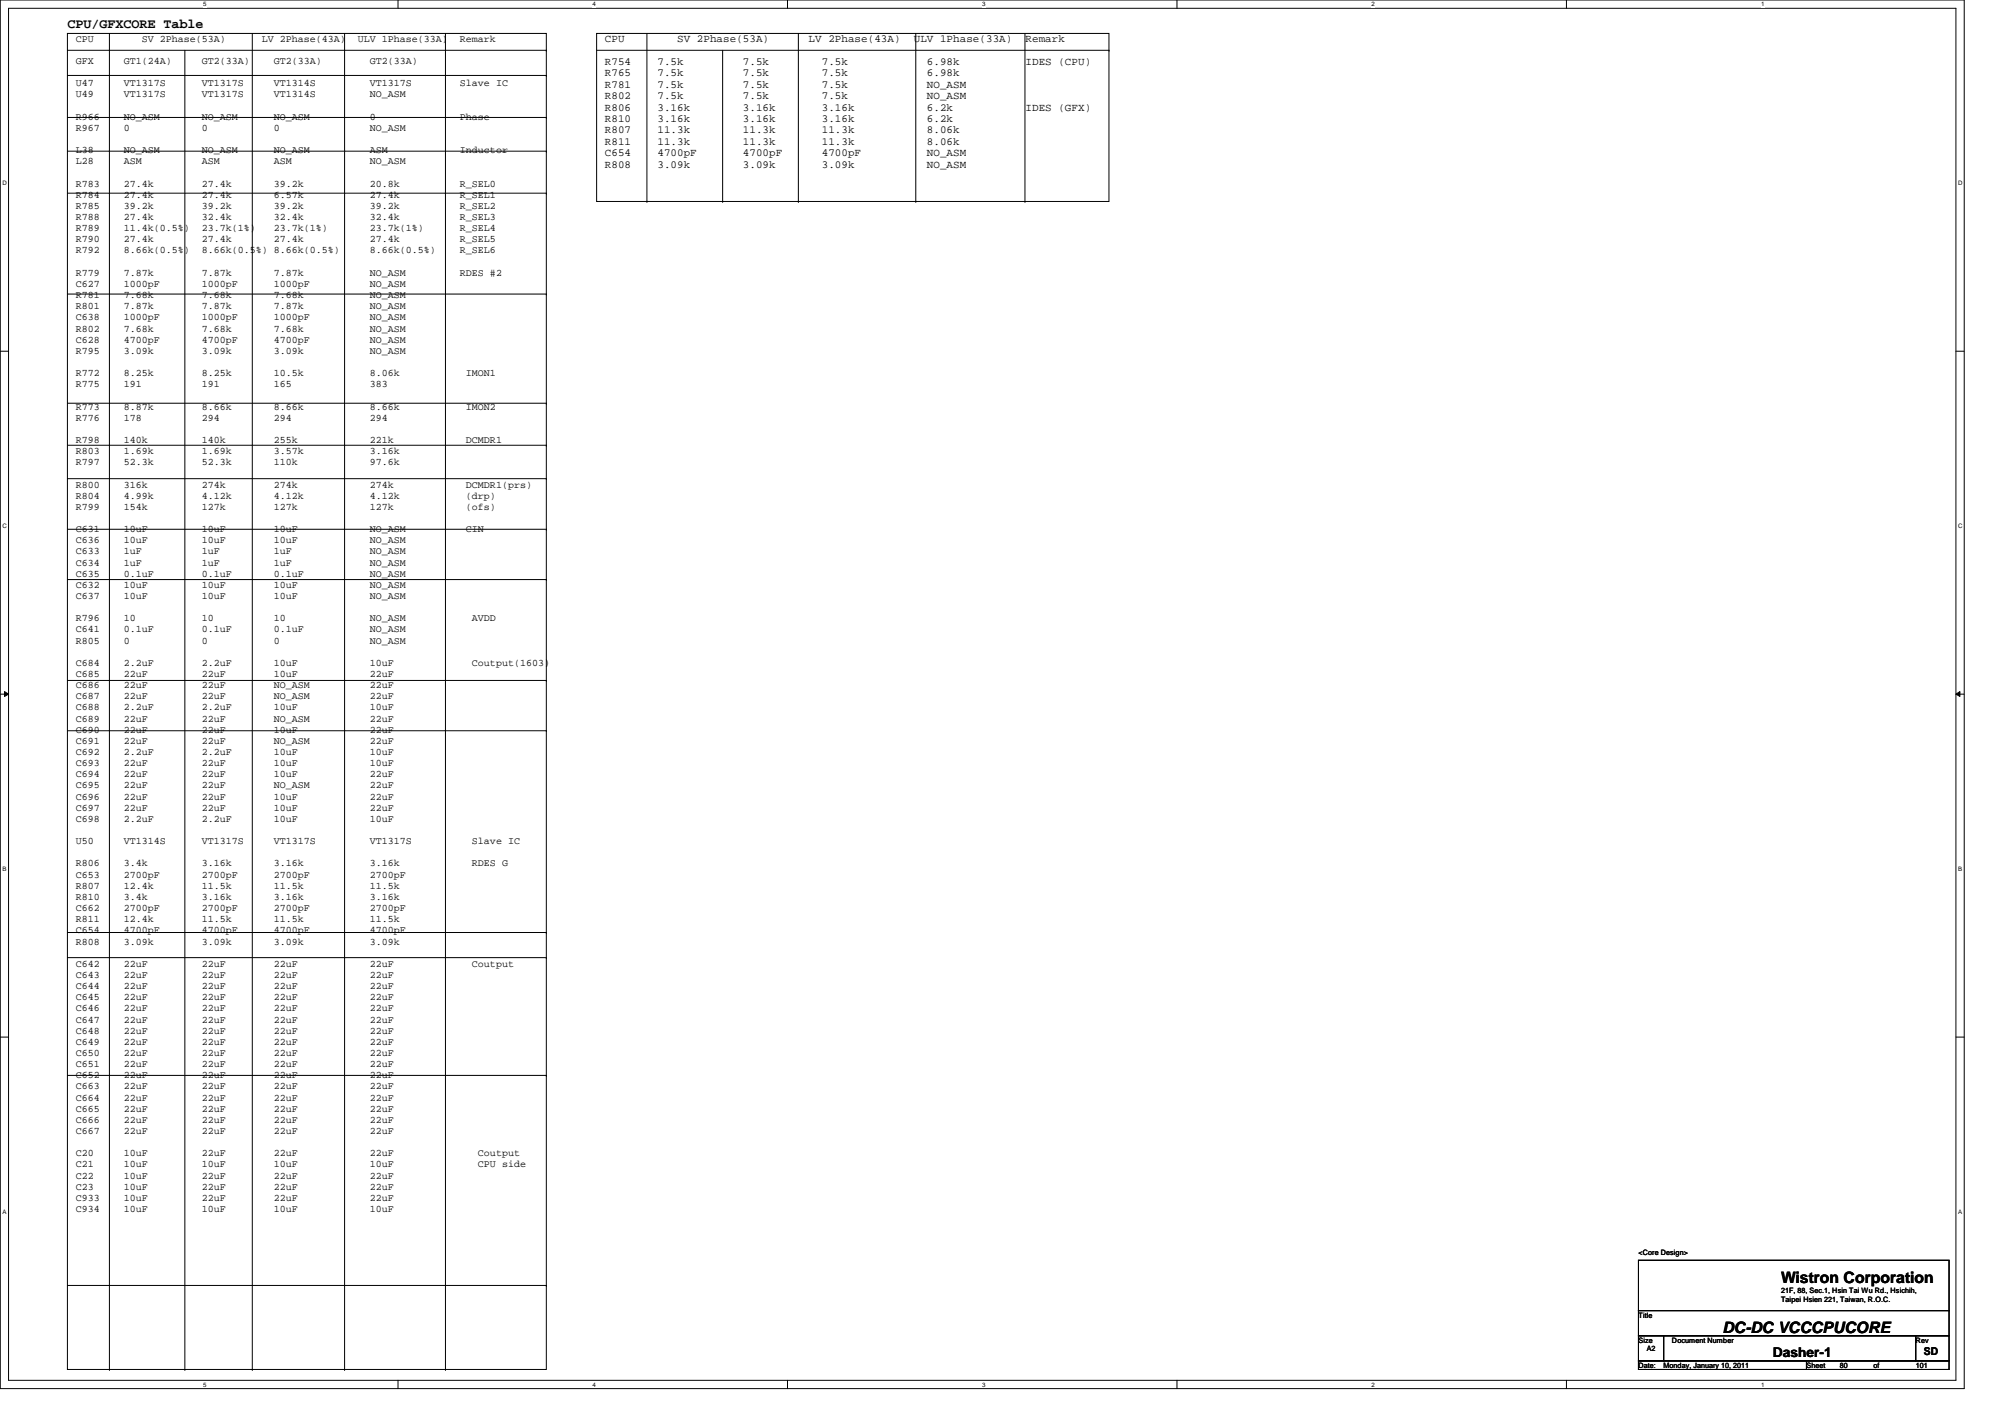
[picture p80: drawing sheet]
<svg xmlns="http://www.w3.org/2000/svg" width="297mm" height="210mm" viewBox="0 0 297 210" stroke-linecap="round" stroke-linejoin="round" font-family="sans-serif">
<defs><g id="words">
<g font-size="2.3">
<text x="263.9" y="190.1">Wistron Corporation</text>
<text x="255.2" y="197.5">DC-DC VCCCPUCORE</text>
</g>
<g font-size="2">
<text x="10" y="4.1">CPU/GFXCORE Table</text>
<text x="262.6" y="201">Dasher-1</text>
</g>
<g font-size="1.6">
<text x="89.6" y="6.2">CPU</text>
<text x="89.6" y="9.6">R754</text>
<text x="89.6" y="11.3">R765</text>
<text x="97.4" y="9.6">7.5k</text>
<text x="97.4" y="11.3">7.5k</text>
<text x="100.3" y="6.2">SV 2Phase(53A)</text>
<text x="110.1" y="9.6">7.5k</text>
<text x="110.1" y="11.3">7.5k</text>
<text x="119.8" y="6.2">LV 2Phase(43A)</text>
<text x="121.7" y="9.6">7.5k</text>
<text x="121.7" y="11.3">7.5k</text>
<text x="135.4" y="6.2">ULV 1Phase(33A)</text>
<text x="137.3" y="9.6">6.98k</text>
<text x="137.3" y="11.3">6.98k</text>
<text x="151.9" y="6.2">Remark</text>
<text x="151.9" y="9.6">IDES (CPU)</text>
<text x="89.6" y="16.4">R806</text>
<text x="89.6" y="13">R781</text>
<text x="89.6" y="14.7">R802</text>
<text x="97.4" y="16.4">3.16k</text>
<text x="97.4" y="13">7.5k</text>
<text x="97.4" y="14.7">7.5k</text>
<text x="110.1" y="16.4">3.16k</text>
<text x="110.1" y="13">7.5k</text>
<text x="110.1" y="14.7">7.5k</text>
<text x="121.7" y="16.4">3.16k</text>
<text x="121.7" y="13">7.5k</text>
<text x="121.7" y="14.7">7.5k</text>
<text x="137.3" y="16.4">6.2k</text>
<text x="137.3" y="13">NO_ASM</text>
<text x="137.3" y="14.7">NO_ASM</text>
<text x="151.9" y="16.4">IDES (GFX)</text>
<text x="89.6" y="18.1">R810</text>
<text x="89.6" y="19.8">R807</text>
<text x="89.6" y="21.5">R811</text>
<text x="89.6" y="23.2">C654</text>
<text x="97.4" y="18.1">3.16k</text>
<text x="97.4" y="19.8">11.3k</text>
<text x="97.4" y="21.5">11.3k</text>
<text x="97.4" y="23.2">4700pF</text>
<text x="110.1" y="18.1">3.16k</text>
<text x="110.1" y="19.8">11.3k</text>
<text x="110.1" y="21.5">11.3k</text>
<text x="110.1" y="23.2">4700pF</text>
<text x="121.7" y="18.1">3.16k</text>
<text x="121.7" y="19.8">11.3k</text>
<text x="121.7" y="21.5">11.3k</text>
<text x="121.7" y="23.2">4700pF</text>
<text x="137.3" y="18.1">6.2k</text>
<text x="137.3" y="19.8">8.06k</text>
<text x="137.3" y="21.5">8.06k</text>
<text x="137.3" y="23.2">NO_ASM</text>
<text x="89.6" y="24.8">R808</text>
<text x="97.4" y="24.8">3.09k</text>
<text x="110.1" y="24.8">3.09k</text>
<text x="121.7" y="24.8">3.09k</text>
<text x="137.3" y="24.8">NO_ASM</text>
<text x="285" y="200.7">SD</text>
</g>
<g font-size="1.5">
<text x="11.2" y="6.2">CPU</text>
<text x="11.2" y="9.5">GFX</text>
<text x="18.3" y="9.5">GT1(24A)</text>
<text x="21" y="6.2">SV 2Phase(53A)</text>
<text x="29.9" y="9.5">GT2(33A)</text>
<text x="38.8" y="6.2">LV 2Phase(43A)</text>
<text x="40.6" y="9.5">GT2(33A)</text>
<text x="53" y="6.2">ULV 1Phase(33A)</text>
<text x="54.8" y="9.5">GT2(33A)</text>
<text x="68.1" y="6.2">Remark</text>
<text x="11.2" y="14.4">U49</text>
<text x="11.2" y="12.8">U47</text>
<text x="11.2" y="17.7">R966</text>
<text x="18.3" y="14.4">VT1317S</text>
<text x="18.3" y="12.8">VT1317S</text>
<text x="18.3" y="17.7">NO_ASM</text>
<text x="29.9" y="14.4">VT1317S</text>
<text x="29.9" y="12.8">VT1317S</text>
<text x="29.9" y="17.7">NO_ASM</text>
<text x="40.6" y="14.4">VT1314S</text>
<text x="40.6" y="12.8">VT1314S</text>
<text x="40.6" y="17.7">NO_ASM</text>
<text x="54.8" y="14.4">NO_ASM</text>
<text x="54.8" y="12.8">VT1317S</text>
<text x="54.8" y="17.7">0</text>
<text x="68.1" y="12.8">Slave IC</text>
<text x="68.1" y="17.7">Phase</text>
<text x="11.2" y="19.4">R967</text>
<text x="11.2" y="22.7">L38</text>
<text x="18.3" y="19.4">0</text>
<text x="18.3" y="22.7">NO_ASM</text>
<text x="29.9" y="19.4">0</text>
<text x="29.9" y="22.7">NO_ASM</text>
<text x="40.6" y="19.4">0</text>
<text x="40.6" y="22.7">NO_ASM</text>
<text x="54.8" y="19.4">NO_ASM</text>
<text x="54.8" y="22.7">ASM</text>
<text x="68.1" y="22.7">Inductor</text>
<text x="11.2" y="24.3">L28</text>
<text x="11.2" y="27.6">R783</text>
<text x="11.2" y="29.3">R784</text>
<text x="18.3" y="24.3">ASM</text>
<text x="18.3" y="27.6">27.4k</text>
<text x="18.3" y="29.3">27.4k</text>
<text x="29.9" y="24.3">ASM</text>
<text x="29.9" y="27.6">27.4k</text>
<text x="29.9" y="29.3">27.4k</text>
<text x="40.6" y="24.3">ASM</text>
<text x="40.6" y="27.6">39.2k</text>
<text x="40.6" y="29.3">6.57k</text>
<text x="54.8" y="24.3">NO_ASM</text>
<text x="54.8" y="27.6">20.8k</text>
<text x="54.8" y="29.3">27.4k</text>
<text x="68.1" y="27.6">R_SEL0</text>
<text x="68.1" y="29.3">R_SEL1</text>
<text x="11.2" y="30.9">R785</text>
<text x="11.2" y="32.6">R788</text>
<text x="11.2" y="34.2">R789</text>
<text x="11.2" y="35.9">R790</text>
<text x="18.3" y="30.9">39.2k</text>
<text x="18.3" y="32.6">27.4k</text>
<text x="18.3" y="34.2">11.4k(0.5%)</text>
<text x="18.3" y="35.9">27.4k</text>
<text x="29.9" y="30.9">39.2k</text>
<text x="29.9" y="32.6">32.4k</text>
<text x="29.9" y="34.2">23.7k(1%)</text>
<text x="29.9" y="35.9">27.4k</text>
<text x="40.6" y="30.9">39.2k</text>
<text x="40.6" y="32.6">32.4k</text>
<text x="40.6" y="34.2">23.7k(1%)</text>
<text x="40.6" y="35.9">27.4k</text>
<text x="54.8" y="30.9">39.2k</text>
<text x="54.8" y="32.6">32.4k</text>
<text x="54.8" y="34.2">23.7k(1%)</text>
<text x="54.8" y="35.9">27.4k</text>
<text x="68.1" y="30.9">R_SEL2</text>
<text x="68.1" y="32.6">R_SEL3</text>
<text x="68.1" y="34.2">R_SEL4</text>
<text x="68.1" y="35.9">R_SEL5</text>
<text x="11.2" y="37.5">R792</text>
<text x="11.2" y="40.9">R779</text>
<text x="18.3" y="37.5">8.66k(0.5%)</text>
<text x="18.3" y="40.9">7.87k</text>
<text x="29.9" y="37.5">8.66k(0.5%) 8.66k(0.5%)</text>
<text x="29.9" y="40.9">7.87k</text>
<text x="40.6" y="40.9">7.87k</text>
<text x="54.8" y="37.5">8.66k(0.5%)</text>
<text x="54.8" y="40.9">NO_ASM</text>
<text x="68.1" y="37.5">R_SEL6</text>
<text x="68.1" y="40.9">RDES #2</text>
<text x="11.2" y="42.5">C627</text>
<text x="11.2" y="44.2">R781</text>
<text x="11.2" y="45.8">R801</text>
<text x="11.2" y="47.5">C638</text>
<text x="18.3" y="42.5">1000pF</text>
<text x="18.3" y="44.2">7.68k</text>
<text x="18.3" y="45.8">7.87k</text>
<text x="18.3" y="47.5">1000pF</text>
<text x="29.9" y="42.5">1000pF</text>
<text x="29.9" y="44.2">7.68k</text>
<text x="29.9" y="45.8">7.87k</text>
<text x="29.9" y="47.5">1000pF</text>
<text x="40.6" y="42.5">1000pF</text>
<text x="40.6" y="44.2">7.68k</text>
<text x="40.6" y="45.8">7.87k</text>
<text x="40.6" y="47.5">1000pF</text>
<text x="54.8" y="42.5">NO_ASM</text>
<text x="54.8" y="44.2">NO_ASM</text>
<text x="54.8" y="45.8">NO_ASM</text>
<text x="54.8" y="47.5">NO_ASM</text>
<text x="11.2" y="49.1">R802</text>
<text x="11.2" y="50.8">C628</text>
<text x="11.2" y="52.4">R795</text>
<text x="18.3" y="49.1">7.68k</text>
<text x="18.3" y="50.8">4700pF</text>
<text x="18.3" y="52.4">3.09k</text>
<text x="29.9" y="49.1">7.68k</text>
<text x="29.9" y="50.8">4700pF</text>
<text x="29.9" y="52.4">3.09k</text>
<text x="40.6" y="49.1">7.68k</text>
<text x="40.6" y="50.8">4700pF</text>
<text x="40.6" y="52.4">3.09k</text>
<text x="54.8" y="49.1">NO_ASM</text>
<text x="54.8" y="50.8">NO_ASM</text>
<text x="54.8" y="52.4">NO_ASM</text>
<text x="11.2" y="57.4">R775</text>
<text x="11.2" y="55.7">R772</text>
<text x="18.3" y="57.4">191</text>
<text x="18.3" y="55.7">8.25k</text>
<text x="29.9" y="57.4">191</text>
<text x="29.9" y="55.7">8.25k</text>
<text x="40.6" y="57.4">165</text>
<text x="40.6" y="55.7">10.5k</text>
<text x="54.8" y="57.4">383</text>
<text x="54.8" y="55.7">8.06k</text>
<text x="69" y="55.7">IMON1</text>
<text x="11.2" y="62.3">R776</text>
<text x="11.2" y="60.7">R773</text>
<text x="11.2" y="65.6">R798</text>
<text x="18.3" y="62.3">178</text>
<text x="18.3" y="60.7">8.87k</text>
<text x="18.3" y="65.6">140k</text>
<text x="29.9" y="62.3">294</text>
<text x="29.9" y="60.7">8.66k</text>
<text x="29.9" y="65.6">140k</text>
<text x="40.6" y="62.3">294</text>
<text x="40.6" y="60.7">8.66k</text>
<text x="40.6" y="65.6">255k</text>
<text x="54.8" y="62.3">294</text>
<text x="54.8" y="60.7">8.66k</text>
<text x="54.8" y="65.6">221k</text>
<text x="69" y="60.7">IMON2</text>
<text x="69" y="65.6">DCMDR1</text>
<text x="11.2" y="67.3">R803</text>
<text x="11.2" y="68.9">R797</text>
<text x="18.3" y="67.3">1.69k</text>
<text x="18.3" y="68.9">52.3k</text>
<text x="29.9" y="67.3">1.69k</text>
<text x="29.9" y="68.9">52.3k</text>
<text x="40.6" y="67.3">3.57k</text>
<text x="40.6" y="68.9">110k</text>
<text x="54.8" y="67.3">3.16k</text>
<text x="54.8" y="68.9">97.6k</text>
<text x="11.2" y="72.2">R800</text>
<text x="11.2" y="73.9">R804</text>
<text x="11.2" y="75.5">R799</text>
<text x="18.3" y="72.2">316k</text>
<text x="18.3" y="73.9">4.99k</text>
<text x="18.3" y="75.5">154k</text>
<text x="29.9" y="72.2">274k</text>
<text x="29.9" y="73.9">4.12k</text>
<text x="29.9" y="75.5">127k</text>
<text x="40.6" y="72.2">274k</text>
<text x="40.6" y="73.9">4.12k</text>
<text x="40.6" y="75.5">127k</text>
<text x="54.8" y="72.2">274k</text>
<text x="54.8" y="73.9">4.12k</text>
<text x="54.8" y="75.5">127k</text>
<text x="69" y="72.2">DCMDR1(prs)</text>
<text x="69" y="73.9">(drp)</text>
<text x="69" y="75.5">(ofs)</text>
<text x="11.2" y="80.5">C636</text>
<text x="11.2" y="82.1">C633</text>
<text x="11.2" y="83.8">C634</text>
<text x="11.2" y="78.8">C631</text>
<text x="18.3" y="80.5">10uF</text>
<text x="18.3" y="82.1">1uF</text>
<text x="18.3" y="83.8">1uF</text>
<text x="18.3" y="78.8">10uF</text>
<text x="29.9" y="80.5">10uF</text>
<text x="29.9" y="82.1">1uF</text>
<text x="29.9" y="83.8">1uF</text>
<text x="29.9" y="78.8">10uF</text>
<text x="40.6" y="80.5">10uF</text>
<text x="40.6" y="82.1">1uF</text>
<text x="40.6" y="83.8">1uF</text>
<text x="40.6" y="78.8">10uF</text>
<text x="54.8" y="80.5">NO_ASM</text>
<text x="54.8" y="82.1">NO_ASM</text>
<text x="54.8" y="83.8">NO_ASM</text>
<text x="54.8" y="78.8">NO_ASM</text>
<text x="69" y="78.8">CIN</text>
<text x="11.2" y="85.4">C635</text>
<text x="11.2" y="87.1">C632</text>
<text x="11.2" y="88.7">C637</text>
<text x="18.3" y="85.4">0.1uF</text>
<text x="18.3" y="87.1">10uF</text>
<text x="18.3" y="88.7">10uF</text>
<text x="29.9" y="85.4">0.1uF</text>
<text x="29.9" y="87.1">10uF</text>
<text x="29.9" y="88.7">10uF</text>
<text x="40.6" y="85.4">0.1uF</text>
<text x="40.6" y="87.1">10uF</text>
<text x="40.6" y="88.7">10uF</text>
<text x="54.8" y="85.4">NO_ASM</text>
<text x="54.8" y="87.1">NO_ASM</text>
<text x="54.8" y="88.7">NO_ASM</text>
<text x="11.2" y="93.7">C641</text>
<text x="11.2" y="95.3">R805</text>
<text x="11.2" y="92">R796</text>
<text x="18.3" y="93.7">0.1uF</text>
<text x="18.3" y="95.3">0</text>
<text x="18.3" y="92">10</text>
<text x="29.9" y="93.7">0.1uF</text>
<text x="29.9" y="95.3">0</text>
<text x="29.9" y="92">10</text>
<text x="40.6" y="93.7">0.1uF</text>
<text x="40.6" y="95.3">0</text>
<text x="40.6" y="92">10</text>
<text x="54.8" y="93.7">NO_ASM</text>
<text x="54.8" y="95.3">NO_ASM</text>
<text x="54.8" y="92">NO_ASM</text>
<text x="69.9" y="92">AVDD</text>
<text x="11.2" y="100.3">C685</text>
<text x="11.2" y="101.9">C686</text>
<text x="11.2" y="98.6">C684</text>
<text x="18.3" y="100.3">22uF</text>
<text x="18.3" y="101.9">22uF</text>
<text x="18.3" y="98.6">2.2uF</text>
<text x="29.9" y="100.3">22uF</text>
<text x="29.9" y="101.9">22uF</text>
<text x="29.9" y="98.6">2.2uF</text>
<text x="40.6" y="100.3">10uF</text>
<text x="40.6" y="101.9">NO_ASM</text>
<text x="40.6" y="98.6">10uF</text>
<text x="54.8" y="100.3">22uF</text>
<text x="54.8" y="101.9">22uF</text>
<text x="54.8" y="98.6">10uF</text>
<text x="69.9" y="98.6">Coutput(1603)</text>
<text x="11.2" y="103.6">C687</text>
<text x="11.2" y="105.2">C688</text>
<text x="11.2" y="106.9">C689</text>
<text x="18.3" y="103.6">22uF</text>
<text x="18.3" y="105.2">2.2uF</text>
<text x="18.3" y="106.9">22uF</text>
<text x="29.9" y="103.6">22uF</text>
<text x="29.9" y="105.2">2.2uF</text>
<text x="29.9" y="106.9">22uF</text>
<text x="40.6" y="103.6">NO_ASM</text>
<text x="40.6" y="105.2">10uF</text>
<text x="40.6" y="106.9">NO_ASM</text>
<text x="54.8" y="103.6">22uF</text>
<text x="54.8" y="105.2">10uF</text>
<text x="54.8" y="106.9">22uF</text>
<text x="11.2" y="108.5">C690</text>
<text x="11.2" y="110.2">C691</text>
<text x="11.2" y="111.8">C692</text>
<text x="11.2" y="113.5">C693</text>
<text x="18.3" y="108.5">22uF</text>
<text x="18.3" y="110.2">22uF</text>
<text x="18.3" y="111.8">2.2uF</text>
<text x="18.3" y="113.5">22uF</text>
<text x="29.9" y="108.5">22uF</text>
<text x="29.9" y="110.2">22uF</text>
<text x="29.9" y="111.8">2.2uF</text>
<text x="29.9" y="113.5">22uF</text>
<text x="40.6" y="108.5">10uF</text>
<text x="40.6" y="110.2">NO_ASM</text>
<text x="40.6" y="111.8">10uF</text>
<text x="40.6" y="113.5">10uF</text>
<text x="54.8" y="108.5">22uF</text>
<text x="54.8" y="110.2">22uF</text>
<text x="54.8" y="111.8">10uF</text>
<text x="54.8" y="113.5">10uF</text>
<text x="11.2" y="115.1">C694</text>
<text x="11.2" y="116.8">C695</text>
<text x="11.2" y="118.4">C696</text>
<text x="18.3" y="115.1">22uF</text>
<text x="18.3" y="116.8">22uF</text>
<text x="18.3" y="118.4">22uF</text>
<text x="29.9" y="115.1">22uF</text>
<text x="29.9" y="116.8">22uF</text>
<text x="29.9" y="118.4">22uF</text>
<text x="40.6" y="115.1">10uF</text>
<text x="40.6" y="116.8">NO_ASM</text>
<text x="40.6" y="118.4">10uF</text>
<text x="54.8" y="115.1">22uF</text>
<text x="54.8" y="116.8">22uF</text>
<text x="54.8" y="118.4">22uF</text>
<text x="11.2" y="120.1">C697</text>
<text x="11.2" y="121.8">C698</text>
<text x="11.2" y="125.1">U50</text>
<text x="18.3" y="120.1">22uF</text>
<text x="18.3" y="121.8">2.2uF</text>
<text x="18.3" y="125.1">VT1314S</text>
<text x="29.9" y="120.1">22uF</text>
<text x="29.9" y="121.8">2.2uF</text>
<text x="29.9" y="125.1">VT1317S</text>
<text x="40.6" y="120.1">10uF</text>
<text x="40.6" y="121.8">10uF</text>
<text x="40.6" y="125.1">VT1317S</text>
<text x="54.8" y="120.1">22uF</text>
<text x="54.8" y="121.8">10uF</text>
<text x="54.8" y="125.1">VT1317S</text>
<text x="69.9" y="125.1">Slave IC</text>
<text x="11.2" y="130">C653</text>
<text x="11.2" y="131.7">R807</text>
<text x="11.2" y="128.4">R806</text>
<text x="18.3" y="130">2700pF</text>
<text x="18.3" y="131.7">12.4k</text>
<text x="18.3" y="128.4">3.4k</text>
<text x="29.9" y="130">2700pF</text>
<text x="29.9" y="131.7">11.5k</text>
<text x="29.9" y="128.4">3.16k</text>
<text x="40.6" y="130">2700pF</text>
<text x="40.6" y="131.7">11.5k</text>
<text x="40.6" y="128.4">3.16k</text>
<text x="54.8" y="130">2700pF</text>
<text x="54.8" y="131.7">11.5k</text>
<text x="54.8" y="128.4">3.16k</text>
<text x="69.9" y="128.4">RDES G</text>
<text x="11.2" y="133.3">R810</text>
<text x="11.2" y="135">C662</text>
<text x="11.2" y="136.6">R811</text>
<text x="18.3" y="133.3">3.4k</text>
<text x="18.3" y="135">2700pF</text>
<text x="18.3" y="136.6">12.4k</text>
<text x="29.9" y="133.3">3.16k</text>
<text x="29.9" y="135">2700pF</text>
<text x="29.9" y="136.6">11.5k</text>
<text x="40.6" y="133.3">3.16k</text>
<text x="40.6" y="135">2700pF</text>
<text x="40.6" y="136.6">11.5k</text>
<text x="54.8" y="133.3">3.16k</text>
<text x="54.8" y="135">2700pF</text>
<text x="54.8" y="136.6">11.5k</text>
<text x="11.2" y="138.3">C654</text>
<text x="11.2" y="139.9">R808</text>
<text x="11.2" y="143.2">C642</text>
<text x="18.3" y="138.3">4700pF</text>
<text x="18.3" y="139.9">3.09k</text>
<text x="18.3" y="143.2">22uF</text>
<text x="29.9" y="138.3">4700pF</text>
<text x="29.9" y="139.9">3.09k</text>
<text x="29.9" y="143.2">22uF</text>
<text x="40.6" y="138.3">4700pF</text>
<text x="40.6" y="139.9">3.09k</text>
<text x="40.6" y="143.2">22uF</text>
<text x="54.8" y="138.3">4700pF</text>
<text x="54.8" y="139.9">3.09k</text>
<text x="54.8" y="143.2">22uF</text>
<text x="69.9" y="143.2">Coutput</text>
<text x="11.2" y="144.9">C643</text>
<text x="11.2" y="146.5">C644</text>
<text x="11.2" y="148.2">C645</text>
<text x="11.2" y="149.8">C646</text>
<text x="18.3" y="144.9">22uF</text>
<text x="18.3" y="146.5">22uF</text>
<text x="18.3" y="148.2">22uF</text>
<text x="18.3" y="149.8">22uF</text>
<text x="29.9" y="144.9">22uF</text>
<text x="29.9" y="146.5">22uF</text>
<text x="29.9" y="148.2">22uF</text>
<text x="29.9" y="149.8">22uF</text>
<text x="40.6" y="144.9">22uF</text>
<text x="40.6" y="146.5">22uF</text>
<text x="40.6" y="148.2">22uF</text>
<text x="40.6" y="149.8">22uF</text>
<text x="54.8" y="144.9">22uF</text>
<text x="54.8" y="146.5">22uF</text>
<text x="54.8" y="148.2">22uF</text>
<text x="54.8" y="149.8">22uF</text>
<text x="11.2" y="151.5">C647</text>
<text x="11.2" y="153.1">C648</text>
<text x="11.2" y="154.8">C649</text>
<text x="18.3" y="151.5">22uF</text>
<text x="18.3" y="153.1">22uF</text>
<text x="18.3" y="154.8">22uF</text>
<text x="29.9" y="151.5">22uF</text>
<text x="29.9" y="153.1">22uF</text>
<text x="29.9" y="154.8">22uF</text>
<text x="40.6" y="151.5">22uF</text>
<text x="40.6" y="153.1">22uF</text>
<text x="40.6" y="154.8">22uF</text>
<text x="54.8" y="151.5">22uF</text>
<text x="54.8" y="153.1">22uF</text>
<text x="54.8" y="154.8">22uF</text>
<text x="11.2" y="156.4">C650</text>
<text x="11.2" y="158.1">C651</text>
<text x="11.2" y="159.7">C652</text>
<text x="11.2" y="161.4">C663</text>
<text x="18.3" y="156.4">22uF</text>
<text x="18.3" y="158.1">22uF</text>
<text x="18.3" y="159.7">22uF</text>
<text x="18.3" y="161.4">22uF</text>
<text x="29.9" y="156.4">22uF</text>
<text x="29.9" y="158.1">22uF</text>
<text x="29.9" y="159.7">22uF</text>
<text x="29.9" y="161.4">22uF</text>
<text x="40.6" y="156.4">22uF</text>
<text x="40.6" y="158.1">22uF</text>
<text x="40.6" y="159.7">22uF</text>
<text x="40.6" y="161.4">22uF</text>
<text x="54.8" y="156.4">22uF</text>
<text x="54.8" y="158.1">22uF</text>
<text x="54.8" y="159.7">22uF</text>
<text x="54.8" y="161.4">22uF</text>
<text x="11.2" y="163">C664</text>
<text x="11.2" y="164.7">C665</text>
<text x="11.2" y="166.3">C666</text>
<text x="11.2" y="168">C667</text>
<text x="18.3" y="163">22uF</text>
<text x="18.3" y="164.7">22uF</text>
<text x="18.3" y="166.3">22uF</text>
<text x="18.3" y="168">22uF</text>
<text x="29.9" y="163">22uF</text>
<text x="29.9" y="164.7">22uF</text>
<text x="29.9" y="166.3">22uF</text>
<text x="29.9" y="168">22uF</text>
<text x="40.6" y="163">22uF</text>
<text x="40.6" y="164.7">22uF</text>
<text x="40.6" y="166.3">22uF</text>
<text x="40.6" y="168">22uF</text>
<text x="54.8" y="163">22uF</text>
<text x="54.8" y="164.7">22uF</text>
<text x="54.8" y="166.3">22uF</text>
<text x="54.8" y="168">22uF</text>
<text x="11.2" y="171.3">C20</text>
<text x="11.2" y="172.9">C21</text>
<text x="18.3" y="171.3">10uF</text>
<text x="18.3" y="172.9">10uF</text>
<text x="29.9" y="171.3">22uF</text>
<text x="29.9" y="172.9">10uF</text>
<text x="40.6" y="171.3">22uF</text>
<text x="40.6" y="172.9">10uF</text>
<text x="54.8" y="171.3">22uF</text>
<text x="54.8" y="172.9">10uF</text>
<text x="70.8" y="171.3">Coutput</text>
<text x="70.8" y="172.9">CPU side</text>
<text x="11.2" y="174.6">C22</text>
<text x="11.2" y="176.2">C23</text>
<text x="11.2" y="177.9">C933</text>
<text x="11.2" y="179.5">C934</text>
<text x="18.3" y="174.6">10uF</text>
<text x="18.3" y="176.2">10uF</text>
<text x="18.3" y="177.9">10uF</text>
<text x="18.3" y="179.5">10uF</text>
<text x="29.9" y="174.6">22uF</text>
<text x="29.9" y="176.2">22uF</text>
<text x="29.9" y="177.9">22uF</text>
<text x="29.9" y="179.5">10uF</text>
<text x="40.6" y="174.6">22uF</text>
<text x="40.6" y="176.2">22uF</text>
<text x="40.6" y="177.9">22uF</text>
<text x="40.6" y="179.5">10uF</text>
<text x="54.8" y="174.6">22uF</text>
<text x="54.8" y="176.2">22uF</text>
<text x="54.8" y="177.9">22uF</text>
<text x="54.8" y="179.5">10uF</text>
</g>
<g font-size="1.1">
<text x="242.7" y="185.9">&lt;Core Design&gt;</text>
<text x="263.9" y="191.5">21F, 88, Sec.1, Hsin Tai Wu Rd., Hsichih,</text>
<text x="242.7" y="195.2">Title</text>
<text x="263.9" y="192.8">Taipei Hsien 221, Taiwan, R.O.C.</text>
<text x="242.7" y="198.9">Size</text>
<text x="242.7" y="202.6">Date:</text>
<text x="244" y="200.2">A2</text>
<text x="246.5" y="202.6">Monday, January 10, 2011</text>
<text x="247.7" y="198.9">Document Number</text>
<text x="267.6" y="202.6">Sheet</text>
<text x="272.6" y="202.6">80</text>
<text x="277.6" y="202.6">of</text>
<text x="283.8" y="198.9">Rev</text>
<text x="283.8" y="202.6">101</text>
</g>
<g font-size=".9">
<text x="30.1" y=".9">5</text>
<text x="87.8" y=".9">4</text>
<text x="145.5" y=".9">3</text>
<text x="203.2" y=".9">2</text>
<text x="260.9" y=".9">1</text>
<text x=".4" y="27.4">D</text>
<text x="290.1" y="27.4">D</text>
<text x=".4" y="78.2">C</text>
<text x="290.1" y="78.2">C</text>
<text x=".4" y="129">B</text>
<text x="290.1" y="129">B</text>
<text x=".4" y="179.8">A</text>
<text x="290.1" y="179.8">A</text>
<text x="30.1" y="205.4">5</text>
<text x="87.8" y="205.4">4</text>
<text x="145.5" y="205.4">3</text>
<text x="203.2" y="205.4">2</text>
<text x="260.9" y="205.4">1</text>
</g>
</g></defs>
<path d="M0 0h291v205.7h-291zM1.3 1.2h288.5v203.3h-288.5z" fill="none" stroke="#000" stroke-width=".15"/>
<g fill="#fff">
<path d="M30.1 .1h.5v1h-.5z"/>
<path d="M30.1 204.6h.5v1h-.5z"/>
</g>
<path d="M59 0v1.2M59 204.5v1.2" fill="none" stroke="#000" stroke-width=".15"/>
<g fill="#fff">
<path d="M87.8 .1h.5v1h-.5z"/>
<path d="M87.8 204.6h.5v1h-.5z"/>
</g>
<path d="M116.7 0v1.2M116.7 204.5v1.2" fill="none" stroke="#000" stroke-width=".15"/>
<g fill="#fff">
<path d="M145.5 .1h.5v1h-.5z"/>
<path d="M145.5 204.6h.5v1h-.5z"/>
</g>
<path d="M174.4 0v1.2M174.4 204.5v1.2" fill="none" stroke="#000" stroke-width=".15"/>
<g fill="#fff">
<path d="M203.2 .1h.5v1h-.5z"/>
<path d="M203.2 204.6h.5v1h-.5z"/>
</g>
<path d="M232.1 0v1.2M232.1 204.5v1.2" fill="none" stroke="#000" stroke-width=".15"/>
<g fill="#fff">
<path d="M260.9 .1h.5v1h-.5z"/>
<path d="M260.9 204.6h.5v1h-.5z"/>
<path d="M.4 26.6h.6v1h-.6z"/>
<path d="M290.1 26.6h.6v1h-.6z"/>
<path d="M.4 77.4h.6v1h-.6z"/>
<path d="M290.1 77.4h.6v1h-.6z"/>
</g>
<path d="M0 52h1.3M289.8 52h1.2" fill="none" stroke="#000" stroke-width=".15"/>
<g fill="#fff">
<path d="M.4 128.2h.6v1h-.6z"/>
<path d="M290.1 128.2h.6v1h-.6z"/>
</g>
<path d="M0 102.8h1.3M.7 102.4l.6 .4-.6 .4zM289.8 102.8h1.2M289.8 102.8l.6-.4v.8z" fill="none" stroke="#000" stroke-width=".15"/>
<path d="M.7 102.4l.6 .4-.6 .4zM289.8 102.8l.6-.4v.8z" fill="#000"/>
<g fill="#fff">
<path d="M.4 179h.5v1h-.5z"/>
<path d="M290.1 179h.6v1h-.6z"/>
</g>
<g fill="none" stroke="#000" stroke-width=".15">
<path d="M10 7.5h70.9M10 11.2h70.9M10 17.4h70.9M10 5h70.9v197.9h-70.9zM16.2 5v197.9M27.4 7.5v195.4M37.4 5v197.9M51.1 5v197.9M66 5v197.9M80.9 7.5h.1M80.9 11.2h.1M80.9 17.4h.1"/>
<path d="M88.4 7.5h75.9M88.4 5h75.9v24.8h-75.9zM95.8 5v24.8M107.1 7.5v22.3M118.3 5v24.8M135.7 5v24.8M151.8 5v24.8M164.3 7.5h.1M10 22.4h70.9M10 28.6h70.9M80.9 22.4h.1M80.9 28.6h.1"/>
<path d="M95.8 29.8h.1M107.1 29.8h.1M118.3 29.8h.1M135.7 29.8h.1M151.8 29.8h.1M10 43.6h70.9M10 59.7h70.9M80.9 43.6h.1M80.9 59.7h.1M10 66h70.9M10 70.9h70.9M10 78.4h70.9"/>
<path d="M80.9 66h.1M80.9 70.9h.1M80.9 78.4h.1M10 85.9h70.9M80.9 85.9h.1M10 100.8h70.9M10 108.2h70.9M80.9 100.8h.1M80.9 108.2h.1M10 138.1h70.9M80.9 138.1h.1M0 153.6h1.3"/>
<path d="M10 141.9h70.9M10 159.3h70.9M80.9 141.9h.1M80.9 159.3h.1M289.8 153.6h1.2M10 190.4h70.9M80.9 190.4h.1M242.7 186.7h46.1v7.4h-46.1zM242.7 194.1h46.1v3.8h-46.1zM242.7 197.9h3.8v3.7h-3.8zM246.5 197.9h37.3v3.7h-37.3zM283.8 197.9h5v3.7h-5z"/>
<path d="M16.2 202.9h.1M27.4 202.9h.1M37.4 202.9h.1M51.1 202.9h.1M66 202.9h.1M242.7 201.6h24.9v1.3h-24.9zM267.6 201.6h21.2v1.3h-21.2z"/>
</g>
<use href="#words"/>
</svg>
